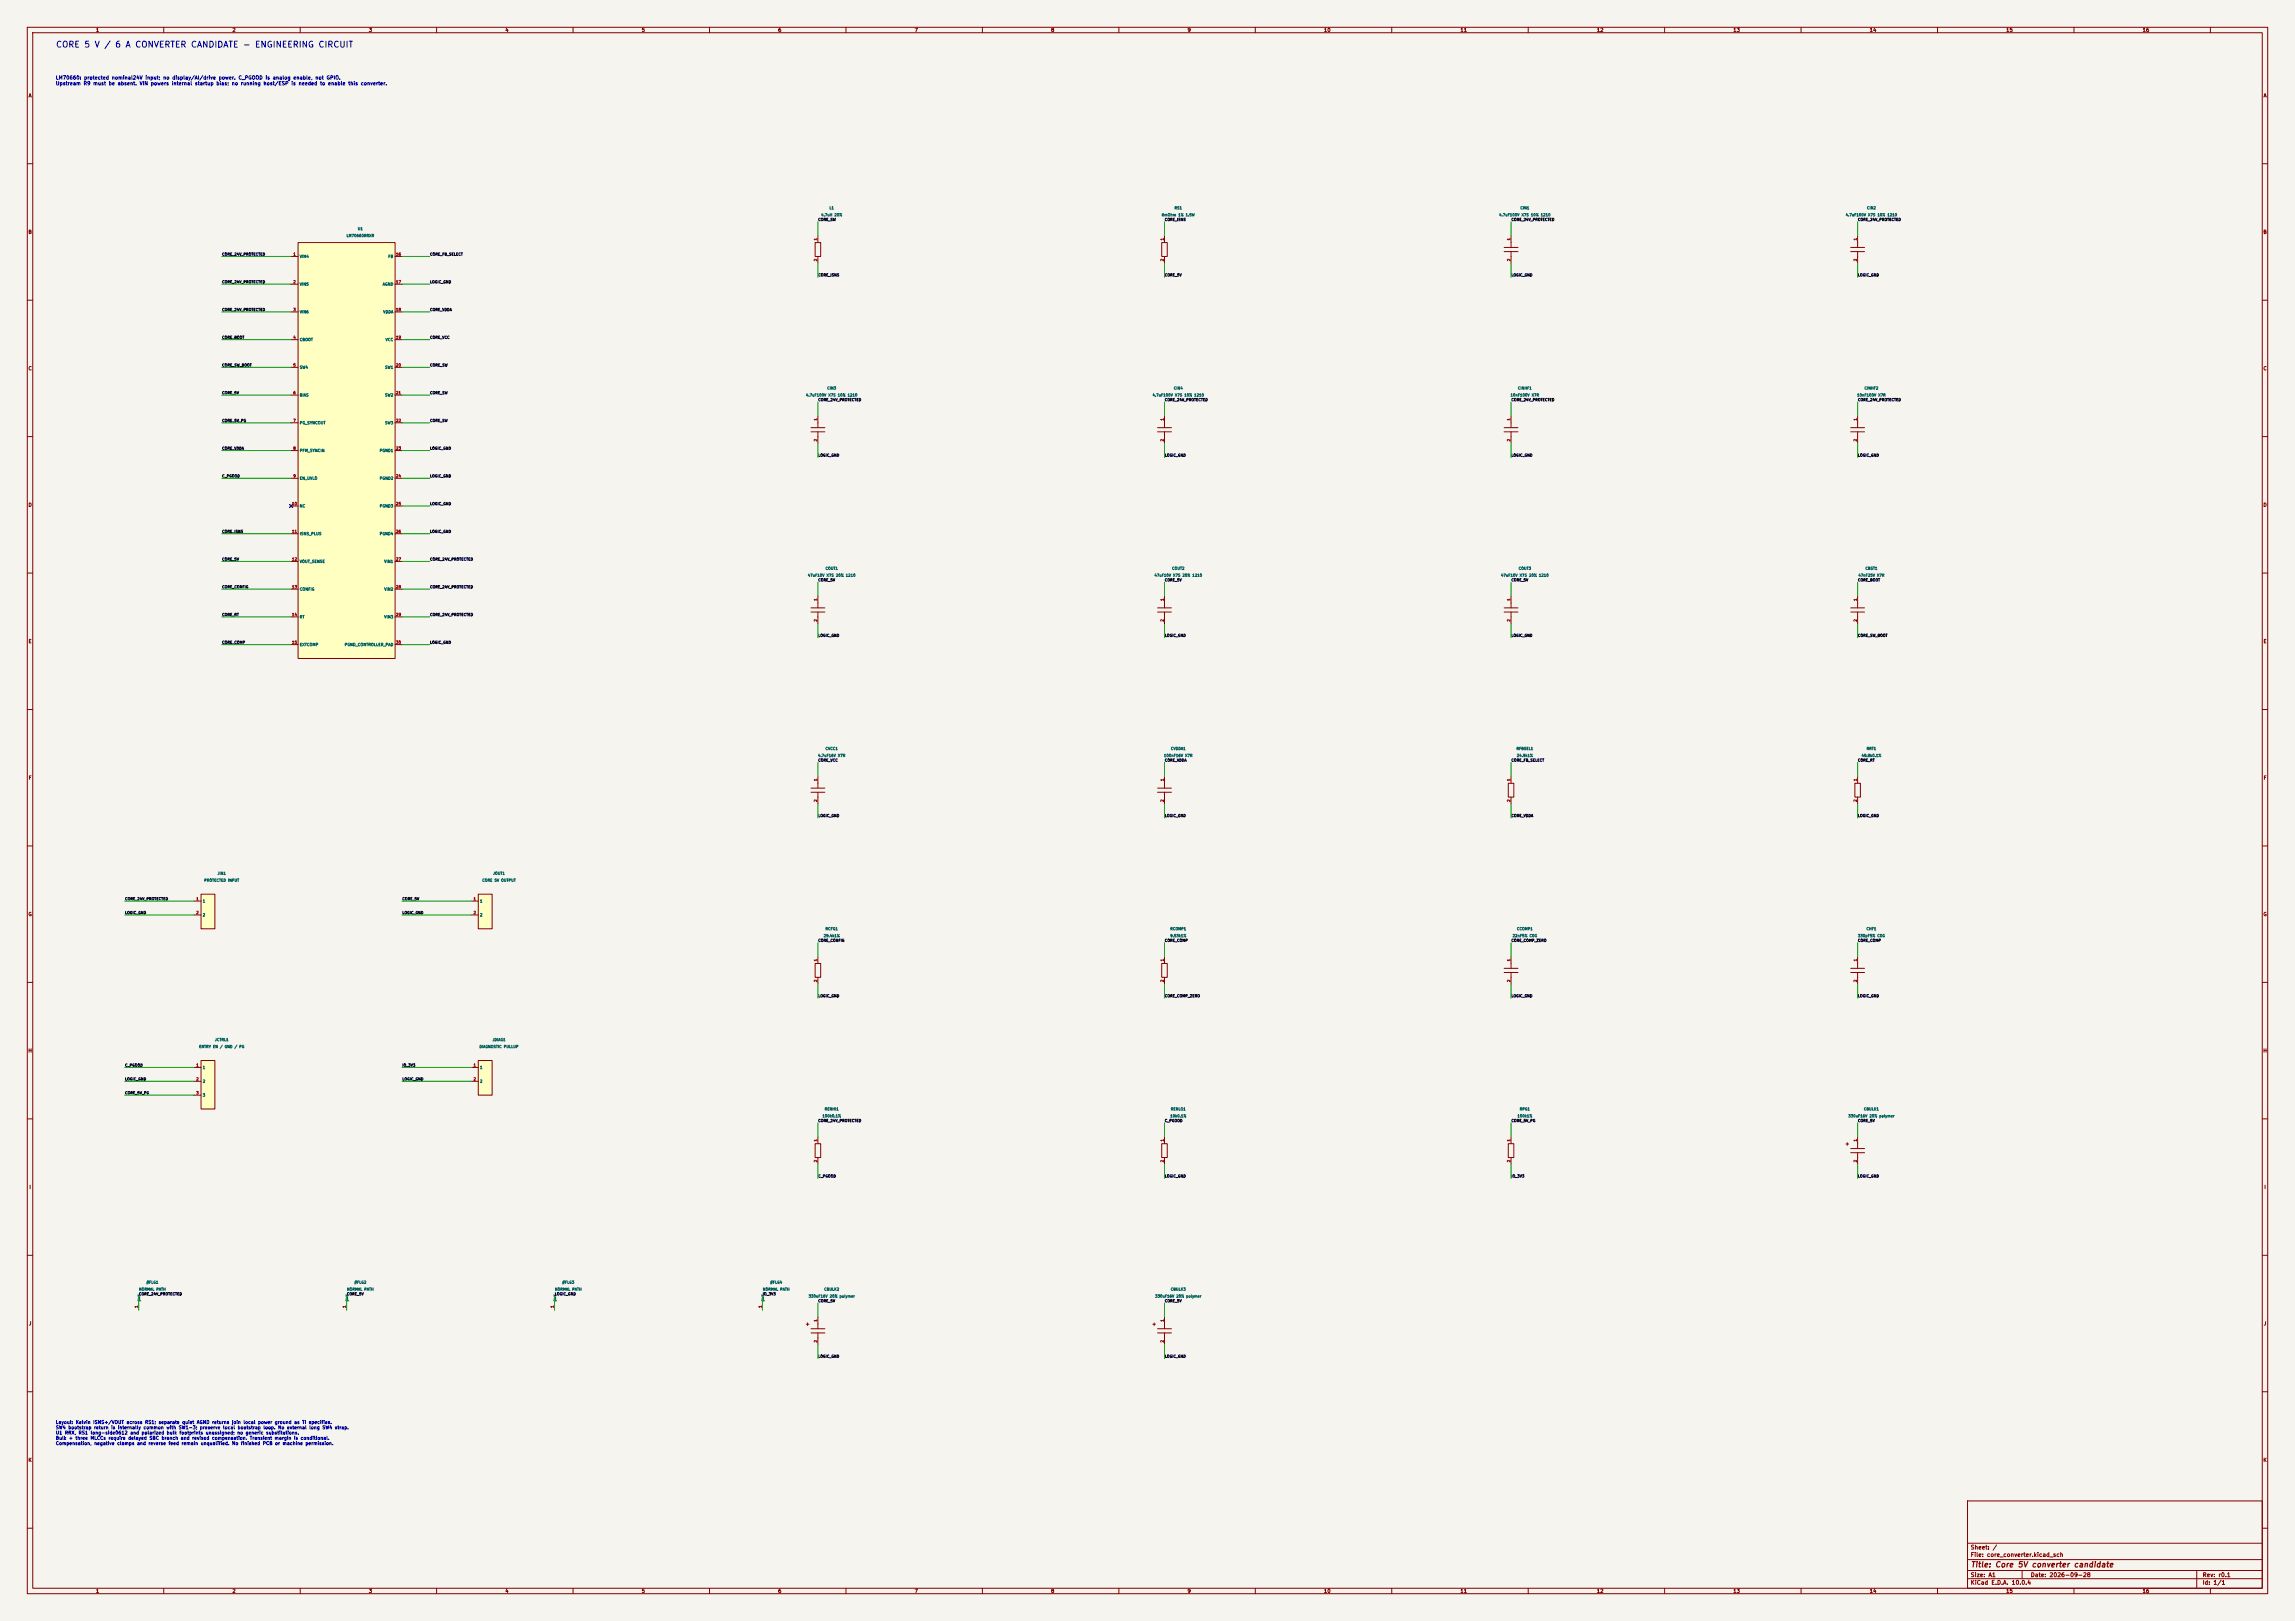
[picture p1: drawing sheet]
<svg xmlns="http://www.w3.org/2000/svg" width="841mm" height="594mm" viewBox="0 0 841 594" stroke-linecap="round" stroke-linejoin="round" font-family="sans-serif">
<defs><g id="words">
<text font-size="2.2" fill="#0000c2" x="20.3" y="18">CORE 5 V / 6 A CONVERTER CANDIDATE - ENGINEERING CIRCUIT</text>
<text font-size="2" fill="#840000" x="722" y="574.8">Title: Core 5V converter candidate</text>
<g font-size="1.5" fill="#840000">
<text x="722" y="568.2">Sheet: /</text>
<text x="722" y="570.9">File: core_converter.kicad_sch</text>
<text x="722" y="581.1">KiCad E.D.A. 10.0.4</text>
<text x="722" y="578.3">Size: A1</text>
<text x="744" y="578.3">Date: 2026-09-28</text>
<text x="807" y="578.3">Rev: r0.1</text>
<text x="807" y="581.1">Id: 1/1</text>
</g>
<g font-size="1.3" fill="#840000">
<text x="35" y="12">1</text>
<text x="85" y="12">2</text>
<text x="135" y="12">3</text>
<text x="185" y="12">4</text>
<text x="235" y="12">5</text>
<text x="285" y="12">6</text>
<text x="335" y="12">7</text>
<text x="385" y="12">8</text>
<text x="435" y="12">9</text>
<text x="485" y="12">10</text>
<text x="535" y="12">11</text>
<text x="585" y="12">12</text>
<text x="635" y="12">13</text>
<text x="685" y="12">14</text>
<text x="735" y="12">15</text>
<text x="785" y="12">16</text>
<text x="10.3" y="36">A</text>
<text x="829.3" y="36">A</text>
<text x="10.3" y="86">B</text>
<text x="829.2" y="86">B</text>
<text x="10.3" y="136">C</text>
<text x="829.2" y="136">C</text>
<text x="10.3" y="186">D</text>
<text x="829.2" y="186">D</text>
<text x="10.3" y="236">E</text>
<text x="829.3" y="236">E</text>
<text x="10.3" y="286">F</text>
<text x="829.3" y="286">F</text>
<text x="10.3" y="336">G</text>
<text x="829.2" y="336">G</text>
<text x="10.2" y="386">H</text>
<text x="829.2" y="386">H</text>
<text x="676" y="420.1">+</text>
<text x="10.6" y="436">I</text>
<text x="829.6" y="436">I</text>
<text x="10.4" y="486">J</text>
<text x="829.4" y="486">J</text>
<text x="295" y="486.1">+</text>
<text x="422" y="486.1">+</text>
<text x="10.3" y="536">K</text>
<text x="829.2" y="536">K</text>
<text x="35" y="584">1</text>
<text x="85" y="584">2</text>
<text x="135" y="584">3</text>
<text x="185" y="584">4</text>
<text x="235" y="584">5</text>
<text x="285" y="584">6</text>
<text x="335" y="584">7</text>
<text x="385" y="584">8</text>
<text x="435" y="584">9</text>
<text x="485" y="584">10</text>
<text x="535" y="584">11</text>
<text x="585" y="584">12</text>
<text x="635" y="584">13</text>
<text x="685" y="584">14</text>
<text x="735" y="584">15</text>
<text x="785" y="584">16</text>
</g>
<g font-size="1.3" fill="#0000c2">
<text x="20.3" y="29.4">LM70660: protected nominal24V input; no display/AI/drive power. C_PGOOD is analog enable, not GPIO.</text>
<text x="20.3" y="31.5">Upstream R9 must be absent. VIN powers internal startup bias; no running host/ESP is needed to enable this converter.</text>
</g>
<g font-size="1.2" fill="#0000c2">
<text x="20.3" y="522.1">Layout: Kelvin ISNS+/VOUT across RS1; separate quiet AGND returns join local power ground as TI specifies.</text>
<text x="20.3" y="524">SW4 bootstrap return is internally common with SW1-3; preserve local bootstrap loop. No external long SW4 strap.</text>
<text x="20.3" y="525.9">U1 RRX, RS1 long-side0612 and polarized bulk footprints unassigned; no generic substitutions.</text>
<text x="20.3" y="527.9">Bulk + three MLCCs require delayed SBC branch and revised compensation. Transient margin is conditional.</text>
<text x="20.3" y="529.8">Compensation, negative clamps and reverse feed remain unqualified. No finished PCB or machine permission.</text>
</g>
<g font-size="1" fill="#006464">
<text x="303.8" y="76.9">L1</text>
<text x="430.3" y="76.9">RS1</text>
<text x="557" y="76.9">CIN1</text>
<text x="684" y="76.9">CIN2</text>
<text x="300.8" y="79.5">4.7uH 20%</text>
<text x="425.6" y="79.5">6mOhm 1% 1.5W</text>
<text x="549.2" y="79.5">4.7uF100V X7S 10% 1210</text>
<text x="676.2" y="79.5">4.7uF100V X7S 10% 1210</text>
<text x="126.9" y="87.1">LM70660RRXR</text>
<text x="131" y="84.5">U1</text>
<text x="109.7" y="94.7">VIN4</text>
<text x="142.2" y="94.7">FB</text>
<text x="109.7" y="104.9">VIN5</text>
<text x="140.1" y="104.9">AGND</text>
<text x="109.7" y="115.1">VIN6</text>
<text x="140.3" y="115.1">VDDA</text>
<text x="109.7" y="125.2">CBOOT</text>
<text x="141.2" y="125.2">VCC</text>
<text x="109.7" y="135.4">SW4</text>
<text x="141" y="135.4">SW1</text>
<text x="303" y="143">CIN3</text>
<text x="430" y="143">CIN4</text>
<text x="556.1" y="143">CINHF1</text>
<text x="683.1" y="143">CINHF2</text>
<text x="109.7" y="145.5">BIAS</text>
<text x="141" y="145.5">SW2</text>
<text x="295.2" y="145.5">4.7uF100V X7S 10% 1210</text>
<text x="422.2" y="145.5">4.7uF100V X7S 10% 1210</text>
<text x="553.4" y="145.5">10nF100V X7R</text>
<text x="680.4" y="145.5">10nF100V X7R</text>
<text x="109.7" y="155.7">PG_SYNCOUT</text>
<text x="141" y="155.7">SW3</text>
<text x="109.7" y="165.9">PFM_SYNCIN</text>
<text x="139" y="165.9">PGND1</text>
<text x="109.7" y="176">EN_UVLO</text>
<text x="139" y="176">PGND2</text>
<text x="109.7" y="186.2">NC</text>
<text x="139" y="186.2">PGND3</text>
<text x="109.7" y="196.3">ISNS_PLUS</text>
<text x="139" y="196.3">PGND4</text>
<text x="109.7" y="206.5">VOUT_SENSE</text>
<text x="140.7" y="206.5">VIN1</text>
<text x="302.4" y="209">COUT1</text>
<text x="429.4" y="209">COUT2</text>
<text x="556.4" y="209">COUT3</text>
<text x="683.4" y="209">CBST1</text>
<text x="295.9" y="211.5">47uF10V X7S 20% 1210</text>
<text x="422.9" y="211.5">47uF10V X7S 20% 1210</text>
<text x="549.9" y="211.5">47uF10V X7S 20% 1210</text>
<text x="680.9" y="211.5">47nF25V X7R</text>
<text x="109.7" y="216.7">CONFIG</text>
<text x="140.7" y="216.7">VIN2</text>
<text x="109.7" y="226.8">RT</text>
<text x="140.7" y="226.8">VIN3</text>
<text x="109.7" y="237">EXTCOMP</text>
<text x="126.2" y="237">PGND_CONTROLLER_PAD</text>
<text x="302.4" y="275">CVCC1</text>
<text x="429" y="275">CVDDA1</text>
<text x="555.6" y="275">RFBSEL1</text>
<text x="683.9" y="275">RRT1</text>
<text x="299.6" y="277.6">4.7uF16V X7R</text>
<text x="426.4" y="277.6">100nF16V X7R</text>
<text x="555.7" y="277.6">24.9k1%</text>
<text x="682" y="277.6">49.9k0.1%</text>
<text x="74.7" y="323.3">PROTECTED INPUT</text>
<text x="79.6" y="320.8">JIN1</text>
<text x="176.6" y="323.3">CORE 5V OUTPUT</text>
<text x="180.6" y="320.8">JOUT1</text>
<text x="74.2" y="331">1</text>
<text x="175.8" y="331">1</text>
<text x="74.2" y="336">2</text>
<text x="175.8" y="336">2</text>
<text x="302.4" y="341.1">RCFG1</text>
<text x="428.7" y="341.1">RCOMP1</text>
<text x="555.7" y="341.1">CCOMP1</text>
<text x="683.8" y="341.1">CHF1</text>
<text x="301.7" y="343.6">29.4k1%</text>
<text x="428.7" y="343.6">9.53k1%</text>
<text x="554.2" y="343.6">22nF5% C0G</text>
<text x="680.7" y="343.6">330pF5% C0G</text>
<text x="78.6" y="381.7">JCTRL1</text>
<text x="180.3" y="381.7">JDIAG1</text>
<text x="72.8" y="384.3">ENTRY EN / GND / PG</text>
<text x="175.6" y="384.3">DIAGNOSTIC PULLUP</text>
<text x="74.2" y="391.9">1</text>
<text x="175.8" y="391.9">1</text>
<text x="74.2" y="397">2</text>
<text x="175.8" y="397">2</text>
<text x="74.2" y="402.1">3</text>
<text x="302.1" y="407.1">RENHI1</text>
<text x="428.9" y="407.1">RENLO1</text>
<text x="556.8" y="407.1">RPG1</text>
<text x="682.9" y="407.1">CBULK1</text>
<text x="301.3" y="409.7">100k0.1%</text>
<text x="428.7" y="409.7">10k0.1%</text>
<text x="555.9" y="409.7">100k1%</text>
<text x="677.2" y="409.7">330uF16V 20% polymer</text>
<text x="50.8" y="473.2">NORMAL PATH</text>
<text x="53.6" y="470.6">#FLG1</text>
<text x="127" y="473.2">NORMAL PATH</text>
<text x="129.8" y="470.6">#FLG2</text>
<text x="203.2" y="473.2">NORMAL PATH</text>
<text x="206" y="470.6">#FLG3</text>
<text x="279.4" y="473.2">NORMAL PATH</text>
<text x="282.2" y="470.6">#FLG4</text>
<text x="301.9" y="473.2">CBULK2</text>
<text x="428.9" y="473.2">CBULK3</text>
<text x="51.6" y="477" transform="rotate(-90 51.6 477)">pwr</text>
<text x="127.8" y="477" transform="rotate(-90 127.8 477)">pwr</text>
<text x="204" y="477" transform="rotate(-90 204 477)">pwr</text>
<text x="280.2" y="477" transform="rotate(-90 280.2 477)">pwr</text>
<text x="296.2" y="475.7">330uF16V 20% polymer</text>
<text x="423.2" y="475.7">330uF16V 20% polymer</text>
</g>
<g font-size="1" fill="#0f0f0f">
<text x="299.7" y="81.2">CORE_SW</text>
<text x="426.7" y="81.2">CORE_ISNS</text>
<text x="553.7" y="81.2">CORE_24V_PROTECTED</text>
<text x="680.7" y="81.2">CORE_24V_PROTECTED</text>
<text x="81.3" y="93.9">CORE_24V_PROTECTED</text>
<text x="157.5" y="93.9">CORE_FB_SELECT</text>
<text x="299.7" y="101.5">CORE_ISNS</text>
<text x="426.7" y="101.5">CORE_5V</text>
<text x="553.7" y="101.5">LOGIC_GND</text>
<text x="680.7" y="101.5">LOGIC_GND</text>
<text x="81.3" y="104">CORE_24V_PROTECTED</text>
<text x="157.5" y="104">LOGIC_GND</text>
<text x="81.3" y="114.2">CORE_24V_PROTECTED</text>
<text x="157.5" y="114.2">CORE_VDDA</text>
<text x="81.3" y="124.4">CORE_BOOT</text>
<text x="157.5" y="124.4">CORE_VCC</text>
<text x="81.3" y="134.5">CORE_SW_BOOT</text>
<text x="157.5" y="134.5">CORE_SW</text>
<text x="81.3" y="144.7">CORE_5V</text>
<text x="157.5" y="144.7">CORE_SW</text>
<text x="299.7" y="147.2">CORE_24V_PROTECTED</text>
<text x="426.7" y="147.2">CORE_24V_PROTECTED</text>
<text x="553.7" y="147.2">CORE_24V_PROTECTED</text>
<text x="680.7" y="147.2">CORE_24V_PROTECTED</text>
<text x="81.3" y="154.8">CORE_5V_PG</text>
<text x="157.5" y="154.8">CORE_SW</text>
<text x="81.3" y="165">CORE_VDDA</text>
<text x="157.5" y="165">LOGIC_GND</text>
<text x="299.7" y="167.5">LOGIC_GND</text>
<text x="426.7" y="167.5">LOGIC_GND</text>
<text x="553.7" y="167.5">LOGIC_GND</text>
<text x="680.7" y="167.5">LOGIC_GND</text>
<text x="81.3" y="175.2">C_PGOOD</text>
<text x="157.5" y="175.2">LOGIC_GND</text>
<text x="157.5" y="185.3">LOGIC_GND</text>
<text x="81.3" y="195.5">CORE_ISNS</text>
<text x="157.5" y="195.5">LOGIC_GND</text>
<text x="81.3" y="205.6">CORE_5V</text>
<text x="157.5" y="205.6">CORE_24V_PROTECTED</text>
<text x="81.3" y="215.8">CORE_CONFIG</text>
<text x="157.5" y="215.8">CORE_24V_PROTECTED</text>
<text x="299.7" y="213.3">CORE_5V</text>
<text x="426.7" y="213.3">CORE_5V</text>
<text x="553.7" y="213.3">CORE_5V</text>
<text x="680.7" y="213.3">CORE_BOOT</text>
<text x="81.3" y="226">CORE_RT</text>
<text x="157.5" y="226">CORE_24V_PROTECTED</text>
<text x="299.7" y="233.6">LOGIC_GND</text>
<text x="426.7" y="233.6">LOGIC_GND</text>
<text x="553.7" y="233.6">LOGIC_GND</text>
<text x="680.7" y="233.6">CORE_SW_BOOT</text>
<text x="81.3" y="236.1">CORE_COMP</text>
<text x="157.5" y="236.1">LOGIC_GND</text>
<text x="299.7" y="279.3">CORE_VCC</text>
<text x="426.7" y="279.3">CORE_VDDA</text>
<text x="553.7" y="279.3">CORE_FB_SELECT</text>
<text x="680.7" y="279.3">CORE_RT</text>
<text x="299.7" y="299.6">LOGIC_GND</text>
<text x="426.7" y="299.6">LOGIC_GND</text>
<text x="553.7" y="299.6">CORE_VDDA</text>
<text x="680.7" y="299.6">LOGIC_GND</text>
<text x="45.7" y="330.1">CORE_24V_PROTECTED</text>
<text x="45.7" y="335.2">LOGIC_GND</text>
<text x="147.3" y="335.2">LOGIC_GND</text>
<text x="147.3" y="330.1">CORE_5V</text>
<text x="299.7" y="345.3">CORE_CONFIG</text>
<text x="426.7" y="345.3">CORE_COMP</text>
<text x="553.7" y="345.3">CORE_COMP_ZERO</text>
<text x="680.7" y="345.3">CORE_COMP</text>
<text x="299.7" y="365.7">LOGIC_GND</text>
<text x="426.7" y="365.7">CORE_COMP_ZERO</text>
<text x="553.7" y="365.7">LOGIC_GND</text>
<text x="680.7" y="365.7">LOGIC_GND</text>
<text x="45.7" y="391.1">C_PGOOD</text>
<text x="147.3" y="391.1">IO_3V3</text>
<text x="45.7" y="396.1">LOGIC_GND</text>
<text x="45.7" y="401.2">CORE_5V_PG</text>
<text x="147.3" y="396.1">LOGIC_GND</text>
<text x="299.7" y="411.4">CORE_24V_PROTECTED</text>
<text x="426.7" y="411.4">C_PGOOD</text>
<text x="553.7" y="411.4">CORE_5V_PG</text>
<text x="680.7" y="411.4">CORE_5V</text>
<text x="299.7" y="431.7">C_PGOOD</text>
<text x="426.7" y="431.7">LOGIC_GND</text>
<text x="553.7" y="431.7">IO_3V3</text>
<text x="680.7" y="431.7">LOGIC_GND</text>
<text x="50.8" y="474.9">CORE_24V_PROTECTED</text>
<text x="127" y="474.9">CORE_5V</text>
<text x="203.2" y="474.9">LOGIC_GND</text>
<text x="279.4" y="474.9">IO_3V3</text>
<text x="299.7" y="477.4">CORE_5V</text>
<text x="426.7" y="477.4">CORE_5V</text>
<text x="299.7" y="497.7">LOGIC_GND</text>
<text x="426.7" y="497.7">LOGIC_GND</text>
</g>
<g font-size="1" fill="#a90000">
<text x="299.6" y="88.2" transform="rotate(-90 299.6 88.2)">1</text>
<text x="426.6" y="88.2" transform="rotate(-90 426.6 88.2)">1</text>
<text x="553.6" y="88.2" transform="rotate(-90 553.6 88.2)">1</text>
<text x="680.6" y="88.2" transform="rotate(-90 680.6 88.2)">1</text>
<text x="107.3" y="93.9">1</text>
<text x="145" y="93.9">16</text>
<text x="299.6" y="95.9" transform="rotate(-90 299.6 95.9)">2</text>
<text x="426.6" y="95.9" transform="rotate(-90 426.6 95.9)">2</text>
<text x="553.6" y="95.9" transform="rotate(-90 553.6 95.9)">2</text>
<text x="680.6" y="95.9" transform="rotate(-90 680.6 95.9)">2</text>
<text x="107.3" y="104.1">2</text>
<text x="145" y="104.1">17</text>
<text x="107.3" y="114.2">3</text>
<text x="145" y="114.2">18</text>
<text x="107.3" y="124.4">4</text>
<text x="145" y="124.4">19</text>
<text x="107.3" y="134.5">5</text>
<text x="145" y="134.5">20</text>
<text x="107.3" y="144.7">6</text>
<text x="145" y="144.7">21</text>
<text x="107.3" y="154.9">7</text>
<text x="145" y="154.9">22</text>
<text x="299.6" y="154.3" transform="rotate(-90 299.6 154.3)">1</text>
<text x="426.6" y="154.3" transform="rotate(-90 426.6 154.3)">1</text>
<text x="553.6" y="154.3" transform="rotate(-90 553.6 154.3)">1</text>
<text x="680.6" y="154.3" transform="rotate(-90 680.6 154.3)">1</text>
<text x="299.6" y="161.9" transform="rotate(-90 299.6 161.9)">2</text>
<text x="426.6" y="161.9" transform="rotate(-90 426.6 161.9)">2</text>
<text x="553.6" y="161.9" transform="rotate(-90 553.6 161.9)">2</text>
<text x="680.6" y="161.9" transform="rotate(-90 680.6 161.9)">2</text>
<text x="107.3" y="165">8</text>
<text x="145" y="165">23</text>
<text x="107.3" y="175.2">9</text>
<text x="145" y="175.2">24</text>
<text x="106.9" y="185.3">10</text>
<text x="145" y="185.3">25</text>
<text x="106.9" y="195.5">11</text>
<text x="145" y="195.5">26</text>
<text x="106.9" y="205.7">12</text>
<text x="145" y="205.7">27</text>
<text x="106.9" y="215.8">13</text>
<text x="145" y="215.8">28</text>
<text x="299.6" y="220.3" transform="rotate(-90 299.6 220.3)">1</text>
<text x="426.6" y="220.3" transform="rotate(-90 426.6 220.3)">1</text>
<text x="553.6" y="220.3" transform="rotate(-90 553.6 220.3)">1</text>
<text x="680.6" y="220.3" transform="rotate(-90 680.6 220.3)">1</text>
<text x="106.9" y="226">14</text>
<text x="145" y="226">29</text>
<text x="299.6" y="227.9" transform="rotate(-90 299.6 227.9)">2</text>
<text x="426.6" y="227.9" transform="rotate(-90 426.6 227.9)">2</text>
<text x="553.6" y="227.9" transform="rotate(-90 553.6 227.9)">2</text>
<text x="680.6" y="227.9" transform="rotate(-90 680.6 227.9)">2</text>
<text x="106.9" y="236.1">15</text>
<text x="145" y="236.1">30</text>
<text x="299.6" y="286.4" transform="rotate(-90 299.6 286.4)">1</text>
<text x="426.6" y="286.4" transform="rotate(-90 426.6 286.4)">1</text>
<text x="553.6" y="286.4" transform="rotate(-90 553.6 286.4)">1</text>
<text x="680.6" y="286.4" transform="rotate(-90 680.6 286.4)">1</text>
<text x="299.6" y="294" transform="rotate(-90 299.6 294)">2</text>
<text x="426.6" y="294" transform="rotate(-90 426.6 294)">2</text>
<text x="553.6" y="294" transform="rotate(-90 553.6 294)">2</text>
<text x="680.6" y="294" transform="rotate(-90 680.6 294)">2</text>
<text x="71.8" y="330.1">1</text>
<text x="71.8" y="335.2">2</text>
<text x="173.4" y="330.1">1</text>
<text x="173.4" y="335.2">2</text>
<text x="299.6" y="352.4" transform="rotate(-90 299.6 352.4)">1</text>
<text x="426.6" y="352.4" transform="rotate(-90 426.6 352.4)">1</text>
<text x="553.6" y="352.4" transform="rotate(-90 553.6 352.4)">1</text>
<text x="680.6" y="352.4" transform="rotate(-90 680.6 352.4)">1</text>
<text x="299.6" y="360" transform="rotate(-90 299.6 360)">2</text>
<text x="426.6" y="360" transform="rotate(-90 426.6 360)">2</text>
<text x="553.6" y="360" transform="rotate(-90 553.6 360)">2</text>
<text x="680.6" y="360" transform="rotate(-90 680.6 360)">2</text>
<text x="71.8" y="391.1">1</text>
<text x="173.4" y="391.1">1</text>
<text x="71.8" y="396.2">2</text>
<text x="71.8" y="401.2">3</text>
<text x="173.4" y="396.2">2</text>
<text x="299.6" y="418.4" transform="rotate(-90 299.6 418.4)">1</text>
<text x="426.6" y="418.4" transform="rotate(-90 426.6 418.4)">1</text>
<text x="553.6" y="418.4" transform="rotate(-90 553.6 418.4)">1</text>
<text x="680.6" y="418.4" transform="rotate(-90 680.6 418.4)">1</text>
<text x="299.6" y="426.1" transform="rotate(-90 299.6 426.1)">2</text>
<text x="426.6" y="426.1" transform="rotate(-90 426.6 426.1)">2</text>
<text x="553.6" y="426.1" transform="rotate(-90 553.6 426.1)">2</text>
<text x="680.6" y="426.1" transform="rotate(-90 680.6 426.1)">2</text>
<text x="50.7" y="479.4" transform="rotate(-90 50.7 479.4)">1</text>
<text x="126.9" y="479.4" transform="rotate(-90 126.9 479.4)">1</text>
<text x="203.1" y="479.4" transform="rotate(-90 203.1 479.4)">1</text>
<text x="279.3" y="479.4" transform="rotate(-90 279.3 479.4)">1</text>
<text x="299.6" y="484.5" transform="rotate(-90 299.6 484.5)">1</text>
<text x="426.6" y="484.5" transform="rotate(-90 426.6 484.5)">1</text>
<text x="299.6" y="492.1" transform="rotate(-90 299.6 492.1)">2</text>
<text x="426.6" y="492.1" transform="rotate(-90 426.6 492.1)">2</text>
</g>
</g></defs>
<path d="M0 0h841v594h-841z" fill="#f5f4ef" stroke="#f5f4ef" stroke-width=".37"/>
<g fill="none" stroke="#840000" stroke-width=".37">
<path d="M10 10h821v574h-821zM12 12h817v570h-817zM60 10v2M110 10v2M160 10v2M210 10v2M260 10v2M310 10v2M360 10v2M410 10v2M460 10v2M510 10v2"/>
<path d="M560 10v2M610 10v2M660 10v2M710 10v2M760 10v2M810 10v2M10 60h2M829 60h2M10 110h2M829 110h2M10 160h2M297.2 156.7h5.1"/>
<path d="M297.2 158.2h5.1M299.7 152.4v4.3M299.7 158.2v4.4M829 160h2M10 210h2M299.7 218.4v4.4M829 210h2M297.2 222.8h5.1M297.2 224.3h5.1M299.7 224.3v4.3M10 260h2M829 260h2"/>
<path d="M10 310h2M829 310h2M10 360h2M678.2 354.8h5.1M678.2 356.4h5.1M680.7 350.5v4.3M680.7 356.4v4.3M829 360h2M10 410h2M829 410h2M10 460h2M829 460h2"/>
<path d="M10 510h2M829 510h2M10 560h2M721 550h108v32h-108zM829 560h2M721 578.5h108M721 575.5h108M721 571.5h108M721 565.5h108M741 575.5v3M805 575.5v6.5M60 582v2"/>
<path d="M110 582v2M160 582v2M210 582v2M260 582v2M310 582v2M360 582v2M410 582v2M460 582v2M510 582v2M560 582v2M610 582v2M660 582v2"/>
<path d="M710 582v2M760 582v2M810 582v2"/>
</g>
<path d="M73.7 327.7h5v12.7h-5z" fill="#ffffc2"/>
<g fill="none" stroke="#840000" stroke-width=".37">
<path d="M425.7 88.9h2v5.1h-2zM426.7 86.4v2.5M426.7 94v2.5M678.2 90.7h5.1M678.2 92.2h5.1M680.7 86.4v4.3M680.7 92.2v4.3M678.2 156.7h5.1M678.2 158.2h5.1M680.7 152.4v4.3M680.7 158.2v4.4M71.1 330.2h2.6"/>
<path d="M71.1 335.3h2.6M73.7 327.7h5v12.7h-5zM551.2 354.8h5.1M551.2 356.4h5.1M553.7 350.5v4.3M553.7 356.4v4.3M279.4 477.5v2.6M297.2 486.9h5.1M297.2 488.4h5.1M299.7 482.6v4.3M299.7 488.4v4.4M424.2 486.9h5.1"/>
<path d="M424.2 488.4h5.1M426.7 482.6v4.3M426.7 488.4v4.4"/>
</g>
<path d="M109.2 88.9h35.6v152.4h-35.6z" fill="#ffffc2"/>
<g fill="none" stroke="#840000" stroke-width=".37">
<path d="M106.7 94h2.5M109.2 88.9h35.6v152.4h-35.6zM144.8 94h2.5M551.2 90.7h5.1M551.2 92.2h5.1M553.7 86.4v4.3M553.7 92.2v4.3M106.7 104.1h2.5M106.7 114.3h2.5M144.8 104.1h2.5M144.8 114.3h2.5M106.7 124.5h2.5"/>
<path d="M106.7 134.6h2.5M144.8 124.5h2.5M144.8 134.6h2.5M106.7 144.8h2.5M106.7 154.9h2.5M144.8 144.8h2.5M144.8 154.9h2.5M424.2 156.7h5.1M424.2 158.2h5.1M426.7 152.4v4.3M426.7 158.2v4.4M106.7 165.1h2.5"/>
<path d="M106.7 175.3h2.5M144.8 165.1h2.5M144.8 175.3h2.5M106.3 185l.8 .8M106.7 185.4h2.5M106.7 195.6h2.5M107.1 185l-.8 .8M144.8 185.4h2.5M144.8 195.6h2.5M106.7 205.7h2.5M106.7 215.9h2.5M144.8 205.7h2.5"/>
<path d="M144.8 215.9h2.5M426.7 218.4v4.4M553.7 218.4v4.4M106.7 226.1h2.5M106.7 236.2h2.5M144.8 226.1h2.5M144.8 236.2h2.5M424.2 222.8h5.1M424.2 224.3h5.1M426.7 224.3v4.3M551.2 222.8h5.1M551.2 224.3h5.1"/>
<path d="M553.7 224.3v4.3M424.2 288.8h5.1M424.2 290.3h5.1M426.7 284.5v4.3M426.7 290.3v4.3M552.7 287h2v5.1h-2zM553.7 284.5v2.5M553.7 292.1v2.5M679.7 287h2v5.1h-2zM680.7 284.5v2.5M680.7 292.1v2.5M298.7 353.1h2v5h-2z"/>
<path d="M299.7 350.5v2.6M299.7 358.1v2.6M298.7 419.1h2v5.1h-2zM299.7 416.6v2.5M425.7 419.1h2v5.1h-2zM426.7 416.6v2.5M680.7 416.6v4.3M299.7 424.2v2.5M426.7 424.2v2.5M678.2 420.9h5.1M678.2 422.4h5.1M680.7 422.4v4.3"/>
<path d="M203.2 477.5v2.6"/>
</g>
<path d="M175.3 388.6h5v12.7h-5z" fill="#ffffc2"/>
<path d="M297.2 288.8h5.1M297.2 290.3h5.1M299.7 284.5v4.3M299.7 290.3v4.3M425.7 353.1h2v5h-2zM426.7 350.5v2.6M426.7 358.1v2.6M172.7 391.2h2.6M172.7 396.2h2.6M175.3 388.6h5v12.7h-5z" fill="none" stroke="#840000" stroke-width=".37"/>
<path d="M73.7 388.6h5v17.8h-5z" fill="#ffffc2"/>
<g fill="none" stroke="#840000" stroke-width=".37">
<path d="M298.7 88.9h2v5.1h-2zM299.7 86.4v2.5M299.7 94v2.5M551.2 156.7h5.1M551.2 158.2h5.1M553.7 152.4v4.3M553.7 158.2v4.4M71.1 391.2h2.6M71.1 396.2h2.6M73.7 388.6h5v17.8h-5zM71.1 401.3h2.6M552.7 419.1h2v5.1h-2z"/>
<path d="M553.7 416.6v2.5M553.7 424.2v2.5M50.8 477.5v2.6M127 477.5v2.6"/>
</g>
<path d="M175.3 327.7h5v12.7h-5z" fill="#ffffc2"/>
<path d="M680.7 218.4v4.4M678.2 222.8h5.1M678.2 224.3h5.1M680.7 224.3v4.3M172.7 330.2h2.6M172.7 335.3h2.6M175.3 327.7h5v12.7h-5z" fill="none" stroke="#840000" stroke-width=".37"/>
<g fill="none" stroke="#009600" stroke-width=".37">
<path d="M81.3 94h25.4M147.3 94h10.2M299.7 81.3v5.1M299.7 96.5v5.1M426.7 81.3v5.1M426.7 96.5v5.1M553.7 81.3v5.1M553.7 96.5v5.1M680.7 81.3v5.1M680.7 96.5v5.1M81.3 104.1h25.4M81.3 114.3h25.4"/>
<path d="M147.3 104.1h10.2M147.3 114.3h10.2M81.3 134.6h25.4M81.3 124.5h25.4M147.3 134.6h10.2M147.3 124.5h10.2M81.3 144.8h25.4M81.3 154.9h25.4M147.3 144.8h10.2M147.3 154.9h10.2M299.7 147.3v5.1M426.7 147.3v5.1"/>
<path d="M553.7 147.3v5.1M680.7 147.3v5.1M81.3 165.1h25.4M81.3 175.3h25.4M147.3 165.1h10.2M147.3 175.3h10.2M299.7 162.6v5M426.7 162.6v5M553.7 162.6v5M680.7 162.6v5M81.3 195.6h25.4M147.3 195.6h10.2"/>
<path d="M147.3 185.4h10.2M81.3 205.7h25.4M81.3 215.9h25.4M147.3 205.7h10.2M147.3 215.9h10.2M299.7 213.4v5M426.7 213.4v5M553.7 213.4v5M680.7 213.4v5M81.3 236.2h25.4M81.3 226.1h25.4M147.3 236.2h10.2"/>
<path d="M147.3 226.1h10.2M299.7 228.6v5.1M426.7 228.6v5.1M553.7 228.6v5.1M680.7 228.6v5.1M299.7 279.4v5.1M426.7 279.4v5.1M553.7 279.4v5.1M680.7 279.4v5.1M299.7 294.6v5.1M426.7 294.6v5.1M553.7 294.6v5.1"/>
<path d="M680.7 294.6v5.1M45.7 330.2h25.4M45.7 335.3h25.4M147.3 330.2h25.4M147.3 335.3h25.4M299.7 345.4v5.1M426.7 345.4v5.1M553.7 345.4v5.1M680.7 345.4v5.1M299.7 360.7v5.1M426.7 360.7v5.1M553.7 360.7v5.1"/>
<path d="M680.7 360.7v5.1M45.7 396.2h25.4M45.7 391.2h25.4M147.3 396.2h25.4M147.3 391.2h25.4M45.7 401.3h25.4M299.7 411.5v5.1M426.7 411.5v5.1M553.7 411.5v5.1M680.7 411.5v5.1M299.7 426.7v5.1M426.7 426.7v5.1"/>
<path d="M553.7 426.7v5.1M680.7 426.7v5.1M50.8 475v5.1M127 475v5.1M203.2 475v5.1M279.4 475v5.1M299.7 477.5v5.1M426.7 477.5v5.1M299.7 492.8v5M426.7 492.8v5"/>
</g>
<path d="M106.1 184.8l1.2 1.2M107.3 184.8l-1.2 1.2" fill="none" stroke="#000084" stroke-width=".37"/>
<use href="#words"/>
</svg>
